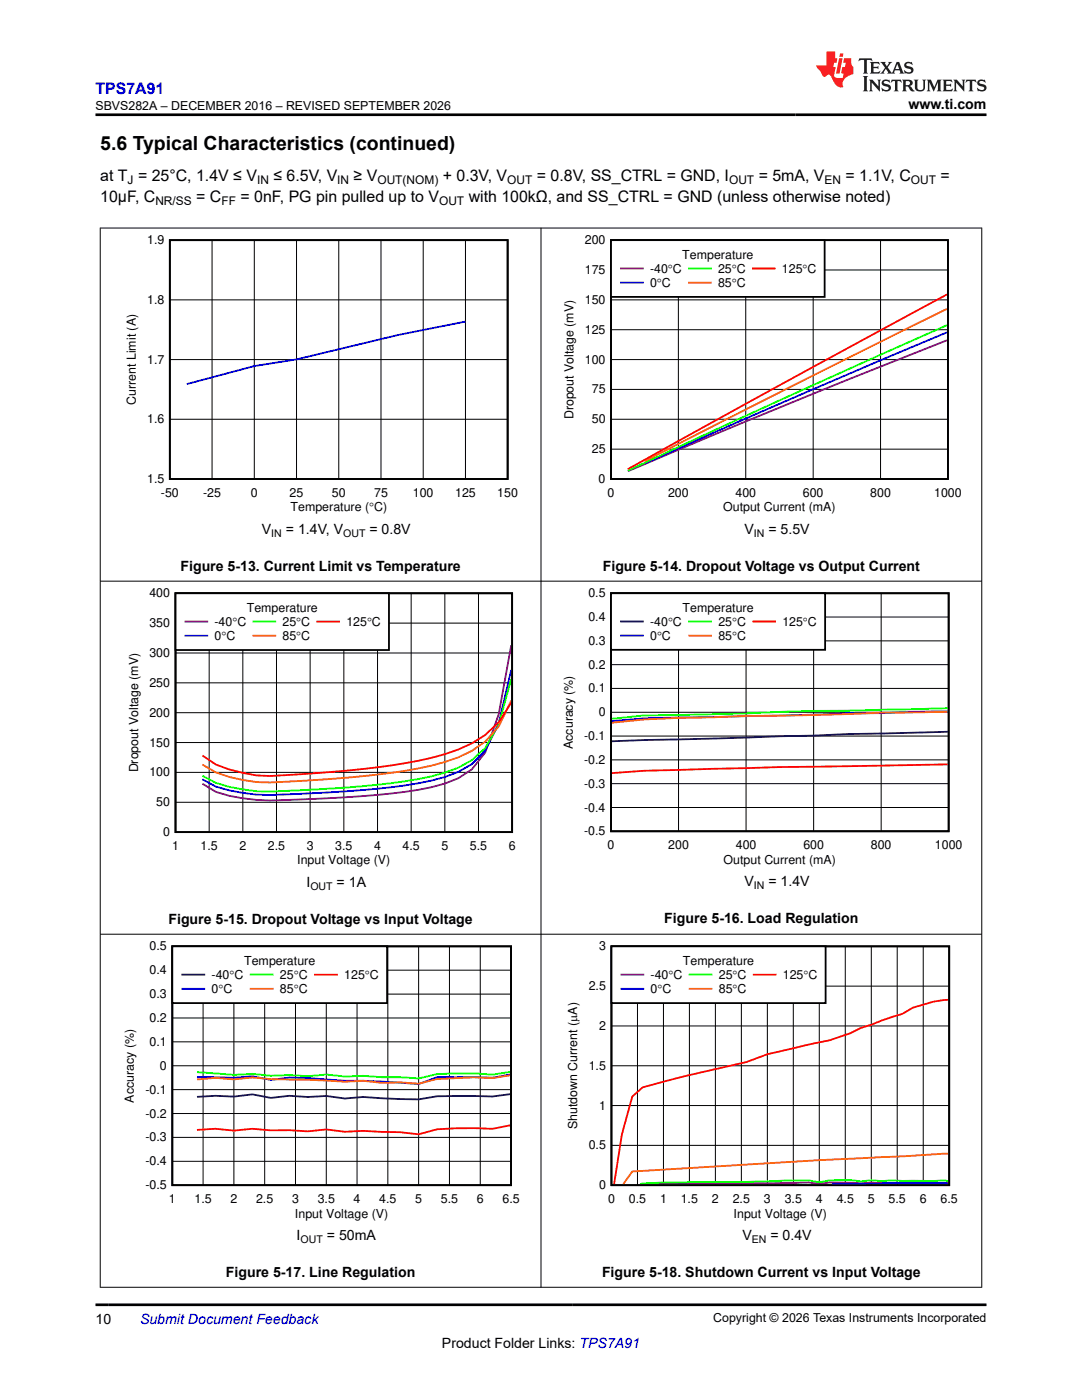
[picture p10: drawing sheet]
<svg xmlns="http://www.w3.org/2000/svg" width="216mm" height="279mm" viewBox="0 0 216 279" stroke-linecap="round" stroke-linejoin="round" font-family="sans-serif">
<defs><g id="words">
<text font-size="3.9" x="20" y="29.9">5.6 Typical Characteristics (continued)</text>
<text font-size="3.2" fill="#00f" x="19" y="18.7">TPS7A91</text>
<g font-size="3.2">
<text x="20" y="40.3">10μF, C</text>
<text x="20" y="36.1">at T = 25°C, 1.4V ≤ V</text>
<text x="39.2" y="40.3">= C</text>
<text x="48" y="40.3">= 0nF, PG pin pulled up to V</text>
<text x="54.6" y="36.1">≤ 6.5V, V</text>
<text x="70.6" y="36.1">≥ V</text>
<text x="88.4" y="36.1">+ 0.3V, V</text>
<text x="93.5" y="40.3">with 100kΩ, and SS_CTRL = GND (unless otherwise noted)</text>
<text x="107.1" y="36.1">= 0.8V, SS_CTRL = GND, I</text>
<text x="151.4" y="36.1">= 5mA, V</text>
<text x="168.7" y="36.1">= 1.1V, C</text>
<text x="187.7" y="36.1">=</text>
</g>
<g font-size="2.8">
<text x="181.3" y="21.8">www.ti.com</text>
<text x="52.2" y="106.6">V</text>
<text x="57" y="106.6">= 1.4V, V</text>
<text x="73.7" y="106.6">= 0.8V</text>
<text x="148.5" y="106.6">V</text>
<text x="153.3" y="106.6">= 5.5V</text>
<text x="36" y="114">Figure 5-13. Current Limit vs Temperature</text>
<text x="120.3" y="114">Figure 5-14. Dropout Voltage vs Output Current</text>
<text x="61.1" y="177.1">I</text>
<text x="67.2" y="177.1">= 1A</text>
<text x="148.5" y="176.9">V</text>
<text x="153.3" y="176.9">= 1.4V</text>
<text x="33.6" y="184.4">Figure 5-15. Dropout Voltage vs Input Voltage</text>
<text x="132.6" y="184.3">Figure 5-16. Load Regulation</text>
<text x="59.2" y="247.6">I</text>
<text x="65.2" y="247.6">= 50mA</text>
<text x="148.1" y="247.6">V</text>
<text x="153.7" y="247.6">= 0.4V</text>
<text x="45.1" y="254.9">Figure 5-17. Line Regulation</text>
<text x="120.1" y="254.9">Figure 5-18. Shutdown Current vs Input Voltage</text>
<text x="19" y="264.2">10</text>
<text x="88.2" y="269">Product Folder Links: TPS7A91</text>
</g>
<text font-size="2.8" fill="#00f" x="27.9" y="264.2">Submit Document Feedback</text>
<g font-size="2.5">
<text x="19" y="21.9">SBVS282A – DECEMBER 2016 – REVISED SEPTEMBER 2026</text>
<text x="29.4" y="48.7">1.9</text>
<text x="116.7" y="48.7">200</text>
<text x="136.1" y="51.6">Temperature</text>
<text x="116.7" y="54.7">175</text>
<text x="129.7" y="54.5">-40qC</text>
<text x="129.7" y="57.3">0qC</text>
<text x="143.3" y="54.5">25qC</text>
<text x="143.3" y="57.3">85qC</text>
<text x="156" y="54.5">125qC</text>
<text x="29.4" y="60.7">1.8</text>
<text x="116.7" y="60.7">150</text>
<text x="116.7" y="66.6">125</text>
<text x="29.4" y="72.6">1.7</text>
<text x="116.7" y="72.6">100</text>
<text x="27.1" y="80.8" transform="rotate(-90 27.1 80.8)">Current Limit (A)</text>
<text x="114.4" y="83.7" transform="rotate(-90 114.4 83.7)">Dropout Voltage (mV)</text>
<text x="118.1" y="78.5">75</text>
<text x="29.4" y="84.5">1.6</text>
<text x="118.1" y="84.5">50</text>
<text x="118.1" y="90.5">25</text>
<text x="29.4" y="96.4">1.5</text>
<text x="32.1" y="99.2">-50</text>
<text x="40.5" y="99.2">-25</text>
<text x="50.1" y="99.2">0</text>
<text x="57.8" y="99.2">25</text>
<text x="66.2" y="99.2">50</text>
<text x="74.6" y="99.2">75</text>
<text x="82.4" y="99.2">100</text>
<text x="90.8" y="99.2">125</text>
<text x="99.2" y="99.2">150</text>
<text x="119.5" y="96.4">0</text>
<text x="121.2" y="99.2">0</text>
<text x="133.3" y="99.2">200</text>
<text x="146.7" y="99.2">400</text>
<text x="160.2" y="99.2">600</text>
<text x="173.6" y="99.2">800</text>
<text x="186.4" y="99.2">1000</text>
<text x="58" y="102.1">Temperature (qC)</text>
<text x="144.3" y="102">Output Current (mA)</text>
<text x="29.8" y="119.2">400</text>
<text x="117.4" y="119.2">0.5</text>
<text x="29.8" y="125.2">350</text>
<text x="42.8" y="124.9">-40qC</text>
<text x="49.2" y="122.1">Temperature</text>
<text x="56.4" y="124.9">25qC</text>
<text x="69.1" y="124.9">125qC</text>
<text x="117.4" y="124">0.4</text>
<text x="129.7" y="124.9">-40qC</text>
<text x="136.2" y="122.1">Temperature</text>
<text x="143.3" y="124.9">25qC</text>
<text x="156.1" y="124.9">125qC</text>
<text x="29.8" y="131.1">300</text>
<text x="42.8" y="127.8">0qC</text>
<text x="56.4" y="127.8">85qC</text>
<text x="117.4" y="128.7">0.3</text>
<text x="129.7" y="127.7">0qC</text>
<text x="143.3" y="127.7">85qC</text>
<text x="29.8" y="137.1">250</text>
<text x="117.4" y="133.5">0.2</text>
<text x="29.8" y="143">200</text>
<text x="117.4" y="138.2">0.1</text>
<text x="119.5" y="143">0</text>
<text x="29.8" y="149">150</text>
<text x="114.3" y="149.5" transform="rotate(-90 114.3 149.5)">Accuracy (%)</text>
<text x="116.6" y="147.7">-0.1</text>
<text x="27.5" y="154.2" transform="rotate(-90 27.5 154.2)">Dropout Voltage (mV)</text>
<text x="29.8" y="155">100</text>
<text x="116.6" y="152.5">-0.2</text>
<text x="31.2" y="160.9">50</text>
<text x="116.6" y="162">-0.4</text>
<text x="116.6" y="157.2">-0.3</text>
<text x="32.6" y="166.9">0</text>
<text x="116.6" y="166.7">-0.5</text>
<text x="34.3" y="169.7">1</text>
<text x="40" y="169.7">1.5</text>
<text x="47.8" y="169.7">2</text>
<text x="53.5" y="169.7">2.5</text>
<text x="59.3" y="172.5">Input Voltage (V)</text>
<text x="61.2" y="169.7">3</text>
<text x="66.9" y="169.7">3.5</text>
<text x="74.6" y="169.7">4</text>
<text x="80.3" y="169.7">4.5</text>
<text x="88.1" y="169.7">5</text>
<text x="93.8" y="169.7">5.5</text>
<text x="101.5" y="169.7">6</text>
<text x="121.2" y="169.5">0</text>
<text x="133.3" y="169.5">200</text>
<text x="144.4" y="172.3">Output Current (mA)</text>
<text x="146.8" y="169.5">400</text>
<text x="160.3" y="169.5">600</text>
<text x="173.8" y="169.5">800</text>
<text x="186.6" y="169.5">1000</text>
<text x="29.8" y="189.7">0.5</text>
<text x="119.6" y="189.7">3</text>
<text x="29.8" y="194.4">0.4</text>
<text x="42.2" y="195.4">-40q</text>
<text x="46.8" y="195.4">C</text>
<text x="48.7" y="192.6">Temperature</text>
<text x="55.9" y="195.4">25q</text>
<text x="59.6" y="195.4">C</text>
<text x="68.7" y="195.4">125qC</text>
<text x="117.5" y="197.6">2.5</text>
<text x="129.8" y="195.4">-40qC</text>
<text x="136.3" y="192.6">Temperature</text>
<text x="143.4" y="195.4">25qC</text>
<text x="156.2" y="195.4">125qC</text>
<text x="29.8" y="204">0.2</text>
<text x="29.8" y="199.2">0.3</text>
<text x="42.2" y="198.2">0qC</text>
<text x="55.9" y="198.2">85q</text>
<text x="59.6" y="198.2">C</text>
<text x="129.8" y="198.2">0qC</text>
<text x="143.4" y="198.2">85qC</text>
<text x="29.8" y="208.7">0.1</text>
<text x="119.6" y="205.6">2</text>
<text x="31.9" y="213.5">0</text>
<text x="117.5" y="213.5">1.5</text>
<text x="26.7" y="220" transform="rotate(-90 26.7 220)">Accuracy (%)</text>
<text x="29" y="218.3">-0.1</text>
<text x="119.6" y="221.4">1</text>
<text x="29" y="227.8">-0.3</text>
<text x="29" y="223">-0.2</text>
<text x="115.2" y="225.3" transform="rotate(-90 115.2 225.3)">Shutdown Current (PA)</text>
<text x="29" y="232.6">-0.4</text>
<text x="117.5" y="229.4">0.5</text>
<text x="29" y="237.3">-0.5</text>
<text x="119.6" y="237.3">0</text>
<text x="33.7" y="240.2">1</text>
<text x="38.8" y="240.2">1.5</text>
<text x="46" y="240.2">2</text>
<text x="51.1" y="240.2">2.5</text>
<text x="58.3" y="240.2">3</text>
<text x="58.9" y="243">Input Voltage (V)</text>
<text x="63.4" y="240.2">3.5</text>
<text x="70.6" y="240.2">4</text>
<text x="75.7" y="240.2">4.5</text>
<text x="82.9" y="240.2">5</text>
<text x="88" y="240.2">5.5</text>
<text x="95.1" y="240.2">6</text>
<text x="100.3" y="240.2">6.5</text>
<text x="121.3" y="240.2">0</text>
<text x="125.5" y="240.2">0.5</text>
<text x="131.7" y="240.2">1</text>
<text x="135.8" y="240.2">1.5</text>
<text x="142.1" y="240.2">2</text>
<text x="146.2" y="240.2">2.5</text>
<text x="146.4" y="243">Input Voltage (V)</text>
<text x="152.4" y="240.2">3</text>
<text x="156.6" y="240.2">3.5</text>
<text x="162.8" y="240.2">4</text>
<text x="166.9" y="240.2">4.5</text>
<text x="173.2" y="240.2">5</text>
<text x="177.3" y="240.2">5.5</text>
<text x="183.5" y="240.2">6</text>
<text x="187.7" y="240.2">6.5</text>
<text x="142.3" y="263.9">Copyright © 2026 Texas Instruments Incorporated</text>
</g>
<g font-size="2.4">
<text x="25.5" y="36.7">J</text>
<text x="31" y="40.9">NR/SS</text>
<text x="44.2" y="40.9">FF</text>
<text x="51.3" y="36.7">IN</text>
<text x="67.3" y="36.7">IN</text>
<text x="75.3" y="36.7">OUT(NOM)</text>
<text x="87.6" y="40.9">OUT</text>
<text x="101.2" y="36.7">OUT</text>
<text x="145.5" y="36.7">OUT</text>
<text x="164.5" y="36.7">EN</text>
<text x="181.8" y="36.7">OUT</text>
</g>
<g font-size="2.1">
<text x="54.1" y="107.2">IN</text>
<text x="68.5" y="107.2">OUT</text>
<text x="150.4" y="107.2">IN</text>
<text x="61.9" y="177.7">OUT</text>
<text x="150.4" y="177.5">IN</text>
<text x="60" y="248.1">OUT</text>
<text x="150" y="248.1">EN</text>
</g>
</g></defs>
<path d="M33.9 47.9h67.4v47.7h-67.4z" fill="none" stroke="#000" stroke-width=".36"/>
<path d="M33.9 59.8h67.4M42.3 47.9v47.7M50.7 47.9v47.7M59.2 47.9v47.7M67.6 47.9v47.7M76 47.9v47.7M84.4 47.9v47.7M92.9 47.9v47.7M33.9 71.8h67.4M33.9 83.7h67.4" fill="none" stroke="#000" stroke-width=".2"/>
<path d="M92.9 64.2l-13.5 2.7-20.2 4.8-8.5 1.4-13.4 3.6" fill="none" stroke="#00f" stroke-width=".36"/>
<path d="M112.1 46.9h79.7v55.7h-79.7z" fill-rule="evenodd" fill="#fff"/>
<path d="M121.9 47.9h67.2v47.7h-67.2z" fill="none" stroke="#000" stroke-width=".36"/>
<path d="M121.9 59.8h67.3M121.9 53.9h67.3M135.4 47.9v47.7M148.8 47.9v47.7M162.3 47.9v47.7M175.7 47.9v47.7M121.9 77.7h67.3M121.9 71.8h67.3M121.9 65.8h67.3M121.9 89.6h67.3M121.9 83.7h67.3" fill="none" stroke="#000" stroke-width=".2"/>
<path d="M189 67.9a2218.9 2218.9 0 0 0-63.7 26.1" fill="none" stroke="#7f007f" stroke-width=".36"/>
<path d="M189 66.3a2498.6 2498.6 0 0 0-60.4 26.2" fill="none" stroke="#00f" stroke-width=".36"/>
<path d="M189 64.9l-6.6 2.9a2994.6 2994.6 0 0 0-57.1 26.1" fill="none" stroke="#01ff00" stroke-width=".36"/>
<path d="M189 61.6l-33.5 16.7-26.9 13.8" fill="none" stroke="#ff6500" stroke-width=".36"/>
<path d="M189 58.8l-33.5 18.1-30.2 16.7" fill="none" stroke="#f00" stroke-width=".36"/>
<path d="M121.9 47.9h42.6v11.4h-42.6z" fill-rule="evenodd" fill="#fff"/>
<path d="M121.9 47.9h42.6v11.4h-42.6z" fill="none" stroke="#000" stroke-width=".36"/>
<path d="M123.9 53.6h4.4" fill="none" stroke="#7f007f" stroke-width=".36"/>
<path d="M123.9 56.4h4.4" fill="none" stroke="#00f" stroke-width=".36"/>
<path d="M137.5 53.6h4.3" fill="none" stroke="#01ff00" stroke-width=".36"/>
<path d="M137.5 56.4h4.3" fill="none" stroke="#ff6500" stroke-width=".36"/>
<path d="M150.2 53.6h4.4" fill="none" stroke="#f00" stroke-width=".36"/>
<path d="M25.2 117.4h77.6v55.7h-77.6z" fill-rule="evenodd" fill="#fff"/>
<path d="M35 118.4h67.2v47.7h-67.2z" fill="none" stroke="#000" stroke-width=".36"/>
<g fill="none" stroke="#000" stroke-width=".2">
<path d="M41.7 118.4v47.7M48.5 118.4v47.7M55.2 118.4v47.7M61.9 118.4v47.7M68.6 118.4v47.7M75.3 118.4v47.7M82 118.4v47.7M88.8 118.4v47.7M95.5 118.4v47.7M35 136.3h67.2M35 130.3h67.2M35 124.4h67.2"/>
<path d="M35 154.1h67.2M35 148.2h67.2M35 142.2h67.2M35 160.1h67.2"/>
</g>
<path d="M102 128.8l-2.5 13.7-2.7 7.7-2.7 3.4-2.7 1.7a41.3 41.3 0 0 1-13.4 3.1 319.1 319.1 0 0 1-24.2 1.4 36.4 36.4 0 0 1-10.7-1.8l-2.7-1.6" fill="none" stroke="#7f007f" stroke-width=".36"/>
<path d="M102 133.7l-2.5 10.7-2.7 5.4-2.7 2.7a26.9 26.9 0 0 1-10.7 3.8 224.9 224.9 0 0 1-32.3 2.3l-5.3-.9-2.7-.7-2.7-1.5" fill="none" stroke="#00f" stroke-width=".36"/>
<path d="M102 135.5l-2.5 9.1-2.7 4.7-2.7 2.4a32.4 32.4 0 0 1-13.4 4.2 239.3 239.3 0 0 1-29.6 2l-5.3-.9-2.7-.8-2.7-1.4" fill="none" stroke="#01ff00" stroke-width=".36"/>
<path d="M102 139.8l-2.5 5.2a19 19 0 0 1-10.7 7.1 120.1 120.1 0 0 1-24.2 3.5l-5.4 .3a36.3 36.3 0 0 1-13.4-.8l-2.7-.9-2.7-1.6" fill="none" stroke="#ff6500" stroke-width=".36"/>
<path d="M102 140.3a18.3 18.3 0 0 1-10.6 9.3 76.2 76.2 0 0 1-18.8 3.8l-10.7 1a90.4 90.4 0 0 1-10.8 .3l-5.3-1.1-2.7-1-2.7-1.8" fill="none" stroke="#f00" stroke-width=".36"/>
<path d="M35 118.4h42.6v11.3h-42.6z" fill-rule="evenodd" fill="#fff"/>
<path d="M35 118.4h42.6v11.3h-42.6z" fill="none" stroke="#000" stroke-width=".36"/>
<path d="M37 124.1h4.4" fill="none" stroke="#7f007f" stroke-width=".36"/>
<path d="M37 126.9h4.4" fill="none" stroke="#00f" stroke-width=".36"/>
<path d="M50.6 124.1h4.3" fill="none" stroke="#01ff00" stroke-width=".36"/>
<path d="M50.6 126.9h4.3" fill="none" stroke="#ff6500" stroke-width=".36"/>
<path d="M63.3 124.1h4.4" fill="none" stroke="#f00" stroke-width=".36"/>
<path d="M111.9 117.4h80.1v55.5h-80.1z" fill-rule="evenodd" fill="#fff"/>
<path d="M121.9 118.4h67.4v47.5h-67.4z" fill="none" stroke="#000" stroke-width=".36"/>
<g fill="none" stroke="#000" stroke-width=".2">
<path d="M135.4 118.4v47.5M148.9 118.4v47.5M162.4 118.4v47.5M175.8 118.4v47.5M121.9 137.4h67.4M121.9 132.6h67.4M121.9 127.9h67.4M121.9 123.1h67.4M121.9 156.4h67.4M121.9 151.6h67.4M121.9 146.9h67.4M121.9 142.2h67.4"/>
<path d="M121.9 161.2h67.4"/>
</g>
<path d="M189.1 146l-20 .5-6.7 .3-40.3 1.1" fill="none" stroke="#00007f" stroke-width=".36"/>
<path d="M189.1 142l-60.4 1.4-6.6 .5" fill="none" stroke="#00f" stroke-width=".36"/>
<path d="M189.1 141.3l-60.4 1.5-6.6 .7" fill="none" stroke="#01ff00" stroke-width=".36"/>
<path d="M189.1 142l-13.3 .2-13.4 .5-13.5 .2-13.5 .4-6.7 .3-6.6 .6" fill="none" stroke="#ff6500" stroke-width=".36"/>
<path d="M189.1 152.5l-6.5 .2a2281.7 2281.7 0 0 0-53.9 1.1l-6.6 .5" fill="none" stroke="#f00" stroke-width=".36"/>
<path d="M121.9 118.4h42.7v11.3h-42.7z" fill-rule="evenodd" fill="#fff"/>
<path d="M121.9 118.4h42.7v11.3h-42.7z" fill="none" stroke="#000" stroke-width=".36"/>
<path d="M123.9 124h4.4" fill="none" stroke="#00007f" stroke-width=".36"/>
<path d="M123.9 126.8h4.4" fill="none" stroke="#00f" stroke-width=".36"/>
<path d="M137.5 124h4.4" fill="none" stroke="#01ff00" stroke-width=".36"/>
<path d="M137.5 126.8h4.4" fill="none" stroke="#ff6500" stroke-width=".36"/>
<path d="M150.3 124h4.4" fill="none" stroke="#f00" stroke-width=".36"/>
<path d="M24.4 187.9h79.2v55.6h-79.2z" fill-rule="evenodd" fill="#fff"/>
<path d="M34.4 188.9h67.6v47.6h-67.6z" fill="none" stroke="#000" stroke-width=".36"/>
<g fill="none" stroke="#000" stroke-width=".2">
<path d="M34.4 198.4h67.6M34.4 193.6h67.6M40.5 188.9v47.6M46.7 188.9v47.6M52.8 188.9v47.6M59 188.9v47.6M65.1 188.9v47.6M71.2 188.9v47.6M77.4 188.9v47.6M83.5 188.9v47.6M89.7 188.9v47.6M95.8 188.9v47.6"/>
<path d="M34.4 217.5h67.6M34.4 212.7h67.6M34.4 207.9h67.6M34.4 203.2h67.6M34.4 231.8h67.6M34.4 227h67.6M34.4 222.2h67.6"/>
</g>
<path d="M101.8 218.4l-3.5 .4h-11.1l-3.7 .6-7.3-.2-3.7-.3-3.7 .3-3.7-.5-3.7 .2-3.7-.2-3.7 .4-3.6-.7-3.7 .5-3.7-.2-3.7 .2" fill="none" stroke="#00007f" stroke-width=".36"/>
<path d="M101.8 214.4l-3.5 .7-11.1-.1-3.7 1.4a160.2 160.2 0 0 0-14.7-.7l-7.4-.6-3.7-.1-3.7 .5-3.6-.7-3.7 .3-7.4-.2" fill="none" stroke="#00f" stroke-width=".36"/>
<path d="M101.8 213.9l-3.5 .6-3.7-.3-7.4 .2-3.7 .8-3.6-.2h-3.7l-3.7-.3-3.7 .1-3.7-.4-3.7 .4-3.7-.3-3.7 .2-3.6-.4-3.7 .2-7.4-.5" fill="none" stroke="#01ff00" stroke-width=".36"/>
<path d="M101.8 214.6l-3.5 .6-3.7-.2-7.4 .3-3.7 1-3.6-.3-3.7 .1-3.7-.4-3.7 .2-7.4-.4-7.4-.1-3.6-.4-3.7 .4-3.7-.3-3.7 .3" fill="none" stroke="#ff6500" stroke-width=".36"/>
<path d="M101.8 224.6l-3.5 .7-3.7-.2-7.4 .3-3.7 1-3.6-.4-7.4-.3-3.7 .2-3.7-.5-3.7 .4-3.7-.2h-3.7l-3.6-.3-3.7 .3-3.7-.3-3.7 .2" fill="none" stroke="#f00" stroke-width=".36"/>
<path d="M34.4 188.9h42.8v11.3h-42.8z" fill-rule="evenodd" fill="#fff"/>
<path d="M34.4 188.9h42.8v11.3h-42.8z" fill="none" stroke="#000" stroke-width=".36"/>
<path d="M36.4 194.5h4.4" fill="none" stroke="#00007f" stroke-width=".36"/>
<path d="M36.4 197.3h4.4" fill="none" stroke="#00f" stroke-width=".36"/>
<path d="M50 194.5h4.4" fill="none" stroke="#01ff00" stroke-width=".36"/>
<path d="M50 197.3h4.4" fill="none" stroke="#ff6500" stroke-width=".36"/>
<path d="M62.8 194.5h4.4" fill="none" stroke="#f00" stroke-width=".36"/>
<path d="M112.8 187.9h78.3v55.6h-78.3z" fill-rule="evenodd" fill="#fff"/>
<path d="M122 188.9h67.4v47.6h-67.4z" fill="none" stroke="#000" stroke-width=".36"/>
<g fill="none" stroke="#000" stroke-width=".2">
<path d="M122 196.8h67.4M127.2 188.9v47.6M132.4 188.9v47.6M137.6 188.9v47.6M142.7 188.9v47.6M147.9 188.9v47.6M153.1 188.9v47.6M158.3 188.9v47.6M163.5 188.9v47.6M168.7 188.9v47.6M173.9 188.9v47.6M179 188.9v47.6"/>
<path d="M184.2 188.9v47.6M122 212.7h67.4M122 204.8h67.4M122 228.6h67.4M122 220.6h67.4"/>
</g>
<path d="M189.2 236.1l-.8-.1-2.1 .3-12.4-.3-2.1 .2-6.3-.2-2 .3-2.1-.3-31.7 .3" fill="none" stroke="#7f007f" stroke-width=".36"/>
<path d="M189.2 236.2h-13.3l-9.9 .1" fill="none" stroke="#00f" stroke-width=".36"/>
<path d="M189.2 235.7l-11.2-.1-2.1 .1-2-.2-2.1 .3-2.1-.3-4.2 .1-2 .4-2.1-.4h-4.1l-8.3 .3-16.6 .1-4.2 .2-.5 .1" fill="none" stroke="#01ff00" stroke-width=".36"/>
<path d="M189.2 230.3l-25.7 1.2-37.3 2.3-1.9 2.5" fill="none" stroke="#ff6500" stroke-width=".36"/>
<path d="M189.2 199.5l-2.9 .4-4.2 1.2-2 1.2-8.3 2.8a30.9 30.9 0 0 1-10.4 3.4l-8.3 1.9-4.1 1.6-12.5 2.8-8.3 2.2-2 1.8-2.1 7.6-1.6 9.9" fill="none" stroke="#f00" stroke-width=".36"/>
<path d="M122 188.9h42.7v11.3h-42.7z" fill-rule="evenodd" fill="#fff"/>
<path d="M122 188.9h42.7v11.3h-42.7z" fill="none" stroke="#000" stroke-width=".36"/>
<path d="M124 194.5h4.4" fill="none" stroke="#7f007f" stroke-width=".36"/>
<path d="M124 197.3h4.4" fill="none" stroke="#00f" stroke-width=".36"/>
<path d="M137.6 194.5h4.4" fill="none" stroke="#01ff00" stroke-width=".36"/>
<path d="M137.6 197.3h4.4" fill="none" stroke="#ff6500" stroke-width=".36"/>
<path d="M150.4 194.5h4.4" fill="none" stroke="#f00" stroke-width=".36"/>
<path d="M19.9 45.5h176.1M20 45.4v211.6M107.9 45.4v211.6M195.9 45.4v211.6M19.9 116h176.1M19.9 186.4h176.1M19.9 256.9h176.1" fill="none" stroke="#000" stroke-width=".2"/>
<path d="M171.5 11.6l-.2 .6 .5-.2h.6v.1v2.2l-.2 .4h1l-.2-.4v-2.2v-.1h.5l.6 .2-.2-.6zM173.6 12.4l.2 .3v1.6l-.2 .4h1.9l.1-.6a1.08 1.08 0 0 1-1.3 .2v-.7h.6l.4 .2v-.7l-.4 .2h-.6v-.5l.2-.2a1 1 0 0 1 1 .3l-.1-.5zM175.7 12.4l.9 1.1-1 1.2h.9l-.2-.2 .5-.8 .4 .8-.2 .2h1.6l-.2-.2 .2-.5h.9l.1 .5-.1 .2h.9l-.2-.4-.8-1.9h-.5l-.9 2.1-.9-1.1 .9-1h-.8l.2 .2-.4 .6-.4-.6 .2-.2zM179 12.8l.4 1h-.7zM180.7 12.5a.65 .65 0 0 0-.2 .7 .65 .65 0 0 0 .6 .5l.6 .1 .1 .3a.79 .79 0 0 1-.7 .4 .79 .79 0 0 1-.7-.5l.1 .7 .2-.1a.93 .93 0 0 0 1.1 0 .93 .93 0 0 0 .4-.9 1.46 1.46 0 0 0-1.2-.6l-.1-.3a1.09 1.09 0 0 1 1.2 .2l-.2-.6-.1 .1-.5-.2zM172.2 15.2l.2 .4v2.2l-.2 .4h1l-.2-.4v-2.2l.2-.4zM173.4 15.9l.2 .4v1.5l-.2 .4h.8l-.3-.4 .1-1.3 1.6 1.8v-2l.2-.4h-.7l.1 .2 .1 1.1-1.2-1.3zM176.2 16a.65 .65 0 0 0-.2 .8 .65 .65 0 0 0 .6 .4l.6 .2 .1 .2a.79 .79 0 0 1-.7 .4 .79 .79 0 0 1-.7-.5l.1 .7 .2-.1a.93 .93 0 0 0 1.1 .1 .93 .93 0 0 0 .4-1 1.46 1.46 0 0 0-1.2-.5l-.1-.4a1.09 1.09 0 0 1 1.2 .2l-.1-.6-.2 .1-.5-.1zM177.9 15.9l-.1 .6a.63 .63 0 0 1 .8-.3v1.6l-.3 .4h1l-.2-.4v-1.6a.66 .66 0 0 1 .8 .3l-.1-.6zM180 15.9l.2 .4v1.5l-.2 .4h1l-.2-.2-.1-.7h.5l.1 .2a.79 .79 0 0 0 1.2 .6l-1-.9a.61 .61 0 0 0 .6-.6 .61 .61 0 0 0-.5-.7zM180.8 16.2h.1a.47 .47 0 0 1 .5 .1 .47 .47 0 0 1 .1 .5l-.1 .1-.7 .1zM182.3 15.9l.2 .2a2.27 2.27 0 0 0 .4 2 1.04 1.04 0 0 0 1.7-.7v-1.3l.2-.2h-.8l.2 .4v1.1a.6 .6 0 0 1-.6 .6 .6 .6 0 0 1-.6-.6v-1.1l.3-.4zM184.9 15.9l.2 .4v1.5l-.2 .4h.8l-.3-.4v-1.4l.9 1.9 .9-1.9v1.4l-.3 .4h1l-.2-.4v-1.5l.2-.4h-.8l-.7 1.5-.6-1.5zM188.1 15.9l.2 .4v1.5l-.2 .4h1.9l.1-.6a1.09 1.09 0 0 1-1.3 .2v-.7h.6l.4 .2v-.6l-.4 .2h-.6v-.6l.2-.1a1.01 1.01 0 0 1 1 .3l-.1-.6zM190.2 15.9l.3 .4v1.5l-.3 .4h.8l-.2-.4v-1.3l1.6 1.8v-2l.2-.4h-.7l.2 .2v1.1l-1.2-1.3zM192.8 15.9l-.1 .6a.63 .63 0 0 1 .8-.3v1.6l-.3 .4h1l-.2-.4v-1.6a.66 .66 0 0 1 .8 .3l-.1-.6zM195.2 16a.65 .65 0 0 0-.2 .8 .65 .65 0 0 0 .6 .4l.6 .2 .2 .2a.79 .79 0 0 1-.7 .4 .79 .79 0 0 1-.7-.5l.1 .7 .2-.1a.93 .93 0 0 0 1 .1 .93 .93 0 0 0 .5-1 1.46 1.46 0 0 0-1.3-.5v-.4a1.09 1.09 0 0 1 1.2 .2l-.2-.6-.2 .1-.5-.1z" fill="#231f20"/>
<path d="M164.9 10.3v2.7h-2l.1 .4 .8 1a.95 .95 0 0 0 1 .9 .59 .59 0 0 1 .5-.4 .59 .59 0 0 1 .5 .3l.4 .8a1.59 1.59 0 0 0 2.1 1.4 1.61 1.61 0 0 1 1-2.3l1-.3-.1-1.5a1.59 1.59 0 0 1-.3-1.7h-1.5l-.2 .9h.6l-.2 .9h-.5l-.2 .9v.3l.4 .1-.1 .9h-.7a.73 .73 0 0 1-1-.7l.3-1.5h-.5l.1-.9h.5l.2-.9h-.5v-1.3zM167.4 11.6l-.6 3.1h.7l.6-3.1zM167.6 10.7l-.1 .6h.7l.1-.6z" fill="#ed1c24"/>
<path d="M19 22.9h177.8M19 260.4h177.8" fill="none" stroke="#000" stroke-width=".53"/>
<use href="#words"/>
</svg>
